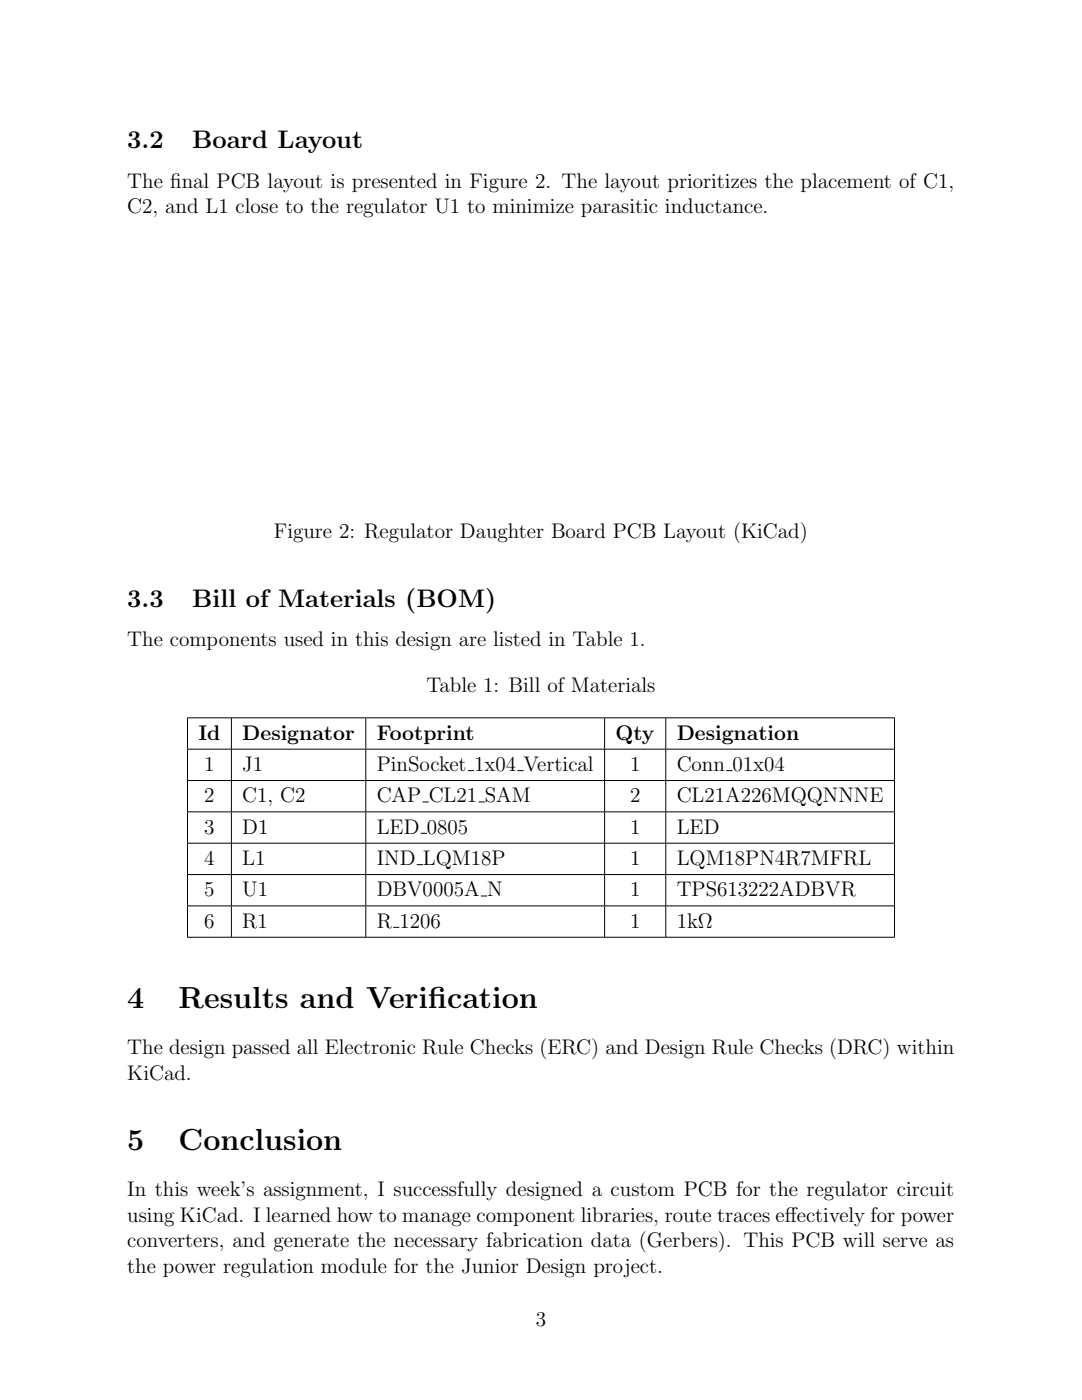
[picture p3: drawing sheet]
<svg xmlns="http://www.w3.org/2000/svg" width="216mm" height="279mm" viewBox="0 0 216 279" stroke-linecap="round" stroke-linejoin="round" font-family="sans-serif">
<defs><g id="words">
<g font-size="6.1">
<text x="25.4" y="201.1">4</text>
<text x="35.6" y="201.1">Results and Verif</text>
<text x="85.4" y="201.1">ication</text>
<text x="25.4" y="229.4">5</text>
<text x="35.6" y="229.4">Conclusion</text>
</g>
<g font-size="5.1">
<text x="25.4" y="29.6">3.2</text>
<text x="38.4" y="29.6">Board Layout</text>
<text x="25.4" y="121.1">3.3</text>
<text x="38.4" y="121.1">Bill of Materials (BOM)</text>
</g>
<g font-size="4.2">
<text x="25.4" y="37.4">The f</text>
<text x="34" y="37.4">inal PCB layout is presented in Figure 2. The layout prioritizes the placement of C1,</text>
<text x="25.4" y="42.5">C2, and L1 close to the regulator U1 to minimize parasitic inductance.</text>
<text x="54.6" y="107.5">Figure 2: Regulator Daughter Board PCB Layout (KiCad)</text>
<text x="25.4" y="128.9">The components used in this design are listed in Table 1.</text>
<text x="85.1" y="138.1">Table 1: Bill of Materials</text>
<text x="39.6" y="147.6">Id</text>
<text x="48.3" y="147.6">Designator</text>
<text x="75.2" y="147.6">Footprint</text>
<text x="122.8" y="147.6">Qty</text>
<text x="135" y="147.6">Designation</text>
<text x="40.8" y="153.9">1</text>
<text x="48.3" y="153.9">J1</text>
<text x="75.2" y="153.9">PinSocket 1x04 Vertical</text>
<text x="125.7" y="153.9">1</text>
<text x="135" y="153.9">Conn 01x04</text>
<text x="40.8" y="160.1">2</text>
<text x="48.3" y="160.1">C1, C2</text>
<text x="75.2" y="160.1">CAP CL21 SAM</text>
<text x="125.7" y="160.1">2</text>
<text x="135" y="160.1">CL21A226MQQNNNE</text>
<text x="40.8" y="166.4">3</text>
<text x="48.3" y="166.4">D1</text>
<text x="75.2" y="166.4">LED 0805</text>
<text x="125.7" y="166.4">1</text>
<text x="135" y="166.4">LED</text>
<text x="40.8" y="172.6">4</text>
<text x="48.3" y="172.6">L1</text>
<text x="75.2" y="172.6">IND LQM18P</text>
<text x="125.7" y="172.6">1</text>
<text x="135" y="172.6">LQM18PN4R7MFRL</text>
<text x="40.8" y="178.9">5</text>
<text x="48.3" y="178.9">U1</text>
<text x="75.2" y="178.9">DBV0005A N</text>
<text x="125.7" y="178.9">1</text>
<text x="135" y="178.9">TPS613222ADBVR</text>
<text x="40.8" y="185.1">6</text>
<text x="48.3" y="185.1">R1</text>
<text x="75.2" y="185.1">R 1206</text>
<text x="125.7" y="185.1">1</text>
<text x="135" y="185.1">1kΩ</text>
<text x="25.4" y="210.4">The design passed all Electronic Rule Checks (ERC) and Design Rule Checks (DRC) within</text>
<text x="25.4" y="215.5">KiCad.</text>
<text x="25.4" y="238.7">In this week’s assignment, I successfully designed a custom PCB for the regulator circuit</text>
<text x="25.4" y="243.8">using KiCad. I learned how to manage component libraries, route traces ef</text>
<text x="156.6" y="243.8">fectively for power</text>
<text x="25.4" y="248.9">converters, and generate the necessary fabrication data (Gerbers). This PCB will serve as</text>
<text x="25.4" y="254">the power regulation module for the Junior Design project.</text>
<text x="106.9" y="264.5">3</text>
</g>
</g></defs>
<g fill="none" stroke="#000" stroke-width=".2">
<path d="M37.3 143.3h141.3M37.3 149.5h141.3M37.3 155.8h141.3M37.4 143.3v6.1M37.4 149.6v6.1M37.4 155.8v6.2M46.2 143.3v6.1M46.2 149.6v6.1M46.2 155.8v6.2M73 143.3v6.1M73 149.6v6.1M73 155.8v6.2"/>
<path d="M93.4 153.8h1.2M103.2 153.8h1.3M120.6 143.3v6.1M120.6 149.6v6.1M120.6 155.8v6.2M132.8 143.3v6.1M132.8 149.6v6.1M132.8 155.8v6.2M144.9 153.8h1.2M178.5 143.3v6.1M178.5 149.6v6.1M178.5 155.8v6.2"/>
<path d="M37.3 162h141.3M37.3 168.3h141.3M37.3 174.5h141.3M37.4 162.1v6.1M37.4 168.4v6.1M37.4 174.6v6.1M46.2 162.1v6.1M46.2 168.4v6.1M46.2 174.6v6.1M73 162.1v6.1M73 168.4v6.1M73 174.6v6.1"/>
<path d="M83.2 172.6h1.2M84 166.3h1.2M84.3 160h1.2M95.5 160h1.2M95.9 178.8h1.3M120.6 162.1v6.1M120.6 168.4v6.1M120.6 174.6v6.1M132.8 162.1v6.1M132.8 168.4v6.1M132.8 174.6v6.1M178.5 162.1v6.1"/>
<path d="M178.5 168.4v6.1M178.5 174.6v6.1M37.3 180.8h141.3M37.3 187h141.3M37.4 180.9v6.1M46.2 180.9v6.1M73 180.9v6.1M78.5 185.1h1.2M120.6 180.9v6.1M132.8 180.9v6.1M178.5 180.9v6.1"/>
</g>
<use href="#words"/>
</svg>
